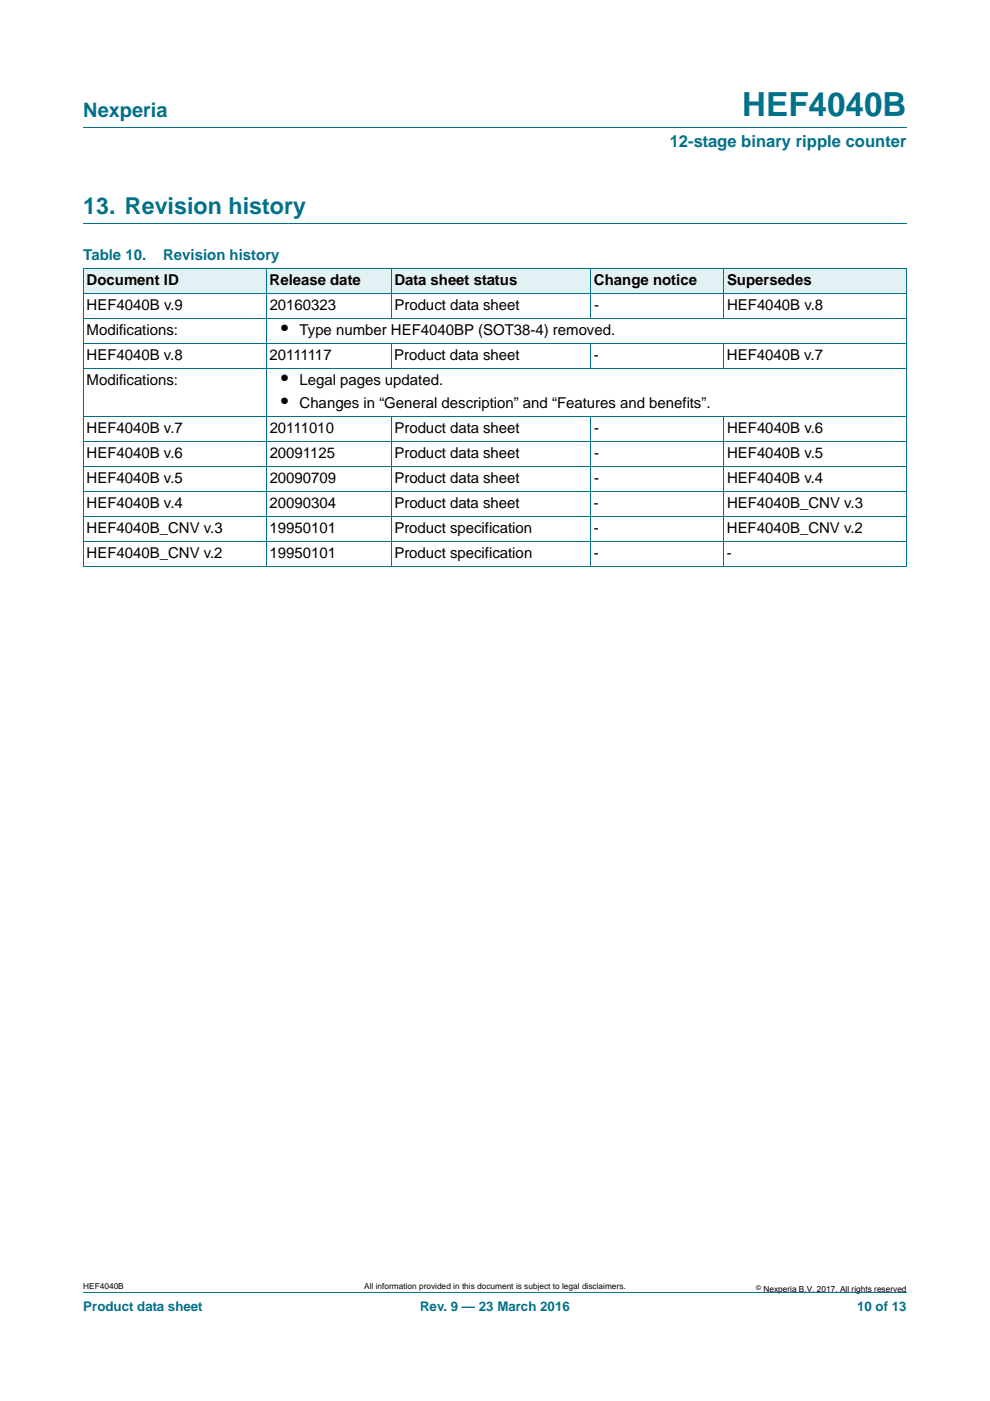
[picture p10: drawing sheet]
<svg xmlns="http://www.w3.org/2000/svg" width="210mm" height="297mm" viewBox="0 0 210 297" stroke-linecap="round" stroke-linejoin="round" font-family="sans-serif">
<defs><g id="words">
<text font-size="7" fill="#00718a" x="157.4" y="24.6">HEF4040B</text>
<text font-size="4.9" fill="#00718a" x="17.7" y="45.4">13. Revision history</text>
<text font-size="4.2" fill="#00718a" x="17.7" y="24.9">Nexperia</text>
<g font-size="4.2">
<text x="59.6" y="71.1">•</text>
<text x="59.6" y="81.7">•</text>
<text x="59.6" y="86.6">•</text>
</g>
<text font-size="3.5" fill="#00718a" x="142" y="31.1">12-stage binary ripple counter</text>
<g font-size="3.2" fill="#00718a">
<text x="17.7" y="55.2">Table 10.</text>
<text x="34.6" y="55.2">Revision history</text>
</g>
<g font-size="3.2">
<text x="18.4" y="60.5">Document ID</text>
<text x="18.4" y="65.8">HEF4040B v.9</text>
<text x="57.2" y="60.5">Release date</text>
<text x="57.2" y="65.8">20160323</text>
<text x="83.7" y="60.5">Data sheet status</text>
<text x="83.7" y="65.8">Product data sheet</text>
<text x="126" y="60.5">Change notice</text>
<text x="126" y="65.8">-</text>
<text x="154.2" y="60.5">Supersedes</text>
<text x="154.2" y="65.8">HEF4040B v.8</text>
<text x="18.4" y="71.1">Modifications:</text>
<text x="63.5" y="71.1">Type number HEF4040BP (SOT38-4) removed.</text>
<text x="18.4" y="76.4">HEF4040B v.8</text>
<text x="57.2" y="76.4">20111117</text>
<text x="83.6" y="76.4">Product data sheet</text>
<text x="126" y="76.4">-</text>
<text x="154.2" y="76.4">HEF4040B v.7</text>
<text x="18.4" y="81.7">Modifications:</text>
<text x="63.5" y="81.7">Legal pages updated.</text>
<text x="63.5" y="86.6">Changes in “General description” and “Features and benefits”.</text>
<text x="18.4" y="91.9">HEF4040B v.7</text>
<text x="57.2" y="91.9">20111010</text>
<text x="83.7" y="91.9">Product data sheet</text>
<text x="126" y="91.9">-</text>
<text x="154.2" y="91.9">HEF4040B v.6</text>
<text x="18.4" y="97.2">HEF4040B v.6</text>
<text x="57.2" y="97.2">20091125</text>
<text x="83.7" y="97.2">Product data sheet</text>
<text x="126" y="97.2">-</text>
<text x="154.2" y="97.2">HEF4040B v.5</text>
<text x="18.4" y="102.5">HEF4040B v.5</text>
<text x="18.4" y="107.8">HEF4040B v.4</text>
<text x="57.2" y="107.8">20090304</text>
<text x="57.2" y="102.5">20090709</text>
<text x="83.7" y="107.8">Product data sheet</text>
<text x="83.7" y="102.5">Product data sheet</text>
<text x="126" y="107.8">-</text>
<text x="126" y="102.5">-</text>
<text x="154.2" y="107.8">HEF4040B_CNV v.3</text>
<text x="154.2" y="102.5">HEF4040B v.4</text>
<text x="18.4" y="113.1">HEF4040B_CNV v.3</text>
<text x="57.2" y="113.1">19950101</text>
<text x="83.7" y="113.1">Product specification</text>
<text x="126" y="113.1">-</text>
<text x="154.2" y="113.1">HEF4040B_CNV v.2</text>
<text x="18.4" y="118.3">HEF4040B_CNV v.2</text>
<text x="57.2" y="118.3">19950101</text>
<text x="83.6" y="118.3">Product specification</text>
<text x="126" y="118.3">-</text>
<text x="154.2" y="118.3">-</text>
</g>
<g font-size="2.8" fill="#00718a">
<text x="17.7" y="277.9">Product data sheet</text>
<text x="89.1" y="277.9">Rev. 9 — 23 March 2016</text>
<text x="181.8" y="277.9">10 of 13</text>
</g>
<g font-size="1.8">
<text x="17.7" y="273.3">HEF4040B</text>
<text x="77.2" y="273.3">All information provided in this document is subject to legal disclaimers.</text>
<text x="161.9" y="273.9">Nexperia B.V. 2017. All rights reserved</text>
</g>
<text font-size="1.4" x="160.4" y="273.4">©</text>
</g></defs>
<path d="M17.7 27h174.6M17.7 47.4h174.6M17.7 273.9h174.6" fill="none" stroke="#00718a" stroke-width=".21"/>
<g fill="#e2f1f4">
<path d="M17.7 57h38.8v5.3h-38.8z"/>
<path d="M56.5 57h26.4v5.3h-26.4z"/>
<path d="M82.9 57h42.4v5.3h-42.4z"/>
<path d="M125.3 57h28.2v5.3h-28.2z"/>
<path d="M153.5 57h38.8v5.3h-38.8z"/>
</g>
<g fill="none" stroke="#00718a" stroke-width=".21">
<path d="M17.6 57h174.7M17.7 57v63.1M56.5 56.9v63.2M82.9 56.9v10.7M125.3 56.9v10.7M153.5 56.9v10.7M192.3 57v63.1M17.6 62.3h174.7M17.6 67.6h174.7M17.6 72.8h174.7M17.6 78.1h174.7M82.9 72.8v5.4"/>
<path d="M125.3 72.8v5.4M153.5 72.8v5.4M17.6 88.4h174.7M17.6 93.7h174.7M17.6 99h174.7M82.9 88.3v31.8M125.3 88.3v31.8M153.5 88.3v31.8M17.6 104.3h174.7M17.6 109.5h174.7M17.6 114.8h174.7M17.6 120.1h174.7"/>
</g>
<use href="#words"/>
</svg>
